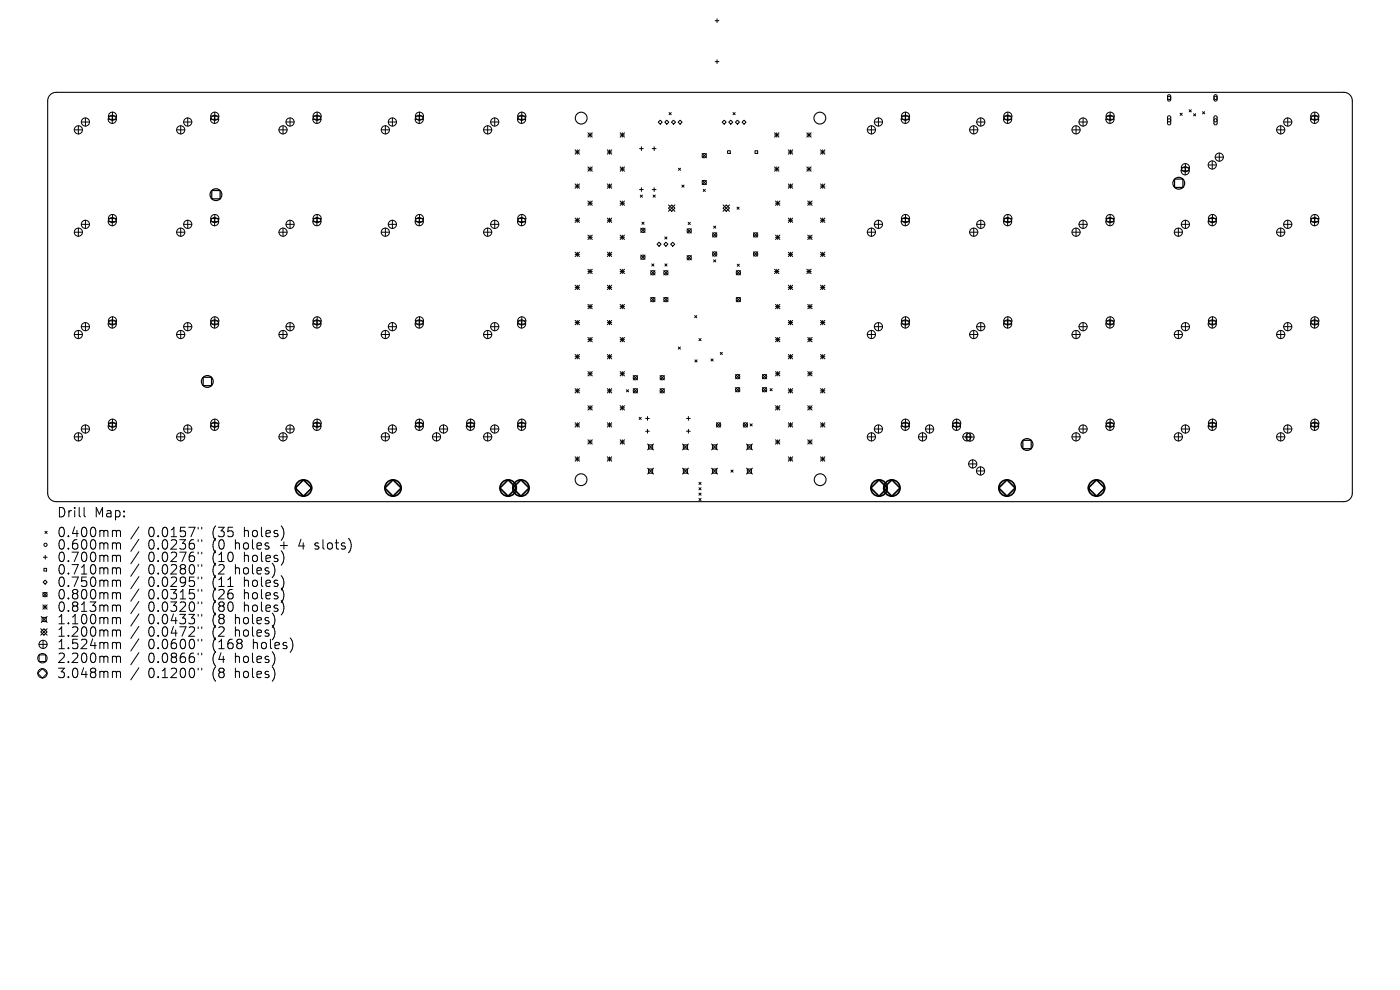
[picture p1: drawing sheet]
<svg xmlns="http://www.w3.org/2000/svg" width="297mm" height="210mm" viewBox="0 0 297 210" stroke-linecap="round" stroke-linejoin="round" font-family="sans-serif">
<defs><g id="words">
<g font-size="2.8">
<text x="12" y="110">Drill</text>
<text x="20" y="110">Map:</text>
<text x="12" y="114.2">0.400mm</text>
<text x="12" y="116.9">0.600mm</text>
<text x="12" y="119.5">0.700mm</text>
<text x="31.4" y="114.2">0.0157&quot;</text>
<text x="31.4" y="116.9">0.0236&quot;</text>
<text x="31.4" y="119.5">0.0276&quot;</text>
<text x="45.2" y="114.2">(35</text>
<text x="45.2" y="116.9">(0</text>
<text x="45.2" y="119.5">(10</text>
<text x="50.1" y="116.9">holes</text>
<text x="52" y="114.2">holes)</text>
<text x="52" y="119.5">holes)</text>
<text x="59.9" y="116.9">+</text>
<text x="64.1" y="116.9">4</text>
<text x="67.7" y="116.9">slots)</text>
<text x="12" y="122.2">0.710mm</text>
<text x="12" y="124.8">0.750mm</text>
<text x="31.4" y="122.2">0.0280&quot;</text>
<text x="31.4" y="124.8">0.0295&quot;</text>
<text x="45.2" y="122.2">(2</text>
<text x="45.2" y="124.8">(11</text>
<text x="50.1" y="122.2">holes)</text>
<text x="52" y="124.8">holes)</text>
<text x="12" y="127.4">0.800mm</text>
<text x="12" y="130.1">0.813mm</text>
<text x="31.4" y="127.4">0.0315&quot;</text>
<text x="31.4" y="130.1">0.0320&quot;</text>
<text x="45.2" y="127.4">(26</text>
<text x="45.2" y="130.1">(80</text>
<text x="52" y="127.4">holes)</text>
<text x="52" y="130.1">holes)</text>
<text x="12" y="132.7">1.100mm</text>
<text x="12" y="135.4">1.200mm</text>
<text x="12" y="138">1.524mm</text>
<text x="31.4" y="132.7">0.0433&quot;</text>
<text x="31.4" y="135.4">0.0472&quot;</text>
<text x="31.4" y="138">0.0600&quot;</text>
<text x="45.2" y="132.7">(8</text>
<text x="45.2" y="135.4">(2</text>
<text x="45.2" y="138">(168</text>
<text x="50.1" y="132.7">holes)</text>
<text x="50.1" y="135.4">holes)</text>
<text x="53.9" y="138">holes)</text>
<text x="12" y="140.9">2.200mm</text>
<text x="31.4" y="140.9">0.0866&quot;</text>
<text x="45.2" y="140.9">(4</text>
<text x="50.1" y="140.9">holes)</text>
<text x="12" y="144.1">3.048mm</text>
<text x="31.4" y="144.1">0.1200&quot;</text>
<text x="45.2" y="144.1">(8</text>
<text x="50.1" y="144.1">holes)</text>
</g>
</g></defs>
<g fill="none" stroke="#000" stroke-width=".23">
<path d="M10.6 20.1l.7-.4 .6-.1h273.2a1.81 1.81 0 0 1 1.8 1.8v83.2a1.81 1.81 0 0 1-1.8 1.8h-273.2a1.81 1.81 0 0 1-1.8-1.8v-83.2l.2-.8z"/>
<circle cx="123.3" cy="25.1" r="1.25"/>
<circle cx="173.9" cy="25.1" r="1.25"/>
<circle cx="123.3" cy="101.8" r="1.25"/>
<circle cx="174" cy="101.8" r="1.25"/>
</g>
<g fill="none" stroke="#000" stroke-width=".21">
<path d="M151.7 4.4h.8M151.7 13.1h.8M152.1 4v.8M152.1 12.7v.8M15.8 27.5h1.7M16.6 26.7v1.7M17.3 25.9h1.7M18.1 25v1.8M22.9 25.3h1.8M23 24.7h1.7M23.8 24.4v1.8M23.9 23.8v1.7"/>
<path d="M37.5 27.5h1.7M38.3 26.7v1.7M39 25.9h1.7M39.8 25v1.8M44.7 25.3h1.7M44.7 24.7h1.7M45.5 24.4v1.8M45.6 23.8v1.7M59.2 27.5h1.7M60 26.7v1.7M60.7 25.9h1.7M61.5 25v1.8"/>
<path d="M66.4 25.3h1.7M66.4 24.7h1.7M67.2 24.4v1.8M67.3 23.8v1.7M80.9 27.5h1.7M81.7 26.7v1.7M82.4 25.9h1.7M83.2 25v1.8M88.1 25.3h1.7M88.1 24.7h1.8M88.9 24.4v1.8M89 23.8v1.7"/>
<path d="M102.6 27.5h1.7M103.5 26.7v1.7M104.1 25.9h1.7M105 25v1.8M109.8 25.3h1.7M109.8 24.7h1.8M110.6 24.4v1.8M110.7 23.8v1.7M122 31.8l.9 .9M122 32.2h.9M122 39l.9 .9M122 39.5h.9"/>
<path d="M122.5 31.8v.9M122.5 39v.9M122.9 31.8l-.9 .9M122.9 39l-.9 .9M124.7 28.2l.9 .9M124.7 28.6h.9M124.7 35.4l.9 .9M124.7 35.9h.9M125.2 28.2v.9M125.2 35.4v.9M125.6 28.2l-.9 .9M125.6 35.4l-.9 .9"/>
<path d="M128.8 32.2h1M128.8 39.5h1M128.8 31.8l1 .9M128.8 39l1 .9M129.3 31.8v.9M129.3 39v.9M129.8 31.8l-1 .9M129.8 39l-1 .9M131.6 28.2l.9 .9M131.6 28.6h.9M131.6 35.9h.9M131.6 35.4l.9 .9"/>
<path d="M132 28.2v.9M132 35.4v.9M132.5 28.2l-.9 .9M132.5 35.4l-.9 .9M135.7 31.5h.8M136.1 31.1v.8M136.1 39.8v.8M138.4 31.5h.8M138.8 31.1v.8M138.8 39.8v.8M140.1 25.5l.4 .4-.4 .4-.5-.4zM141.5 25.5l.4 .4-.4 .4-.5-.4z"/>
<path d="M141.9 23.9l.5 .4M142.4 23.9l-.5 .4M142.9 25.5l.4 .4-.4 .4-.4-.4zM143.9 25.9l.4-.4 .4 .4-.4 .4zM143.9 35.7l.5 .4M144.4 35.7l-.5 .4M144.7 39.3l.4 .4M145.1 39.3l-.4 .4M148.9 32.6l1 .9M148.9 38.3l1 .9M149.9 32.6l-1 .9M149.9 38.3l-1 .9"/>
<path d="M153.6 25.5l.5 .4-.5 .4-.4-.4zM154.4 32h.5v.5h-.5zM155 25.5l.5 .4-.5 .4-.4-.4zM155.5 23.9l.5 .4M156 23.9l-.5 .4M156.4 25.5l.5 .4-.5 .4-.4-.4zM157.4 25.9l.4-.4 .5 .4-.5 .4zM160.2 32h.5v.5h-.5zM164.3 28.6h.9M164.3 35.9h.9M164.3 28.2l.9 .9M164.3 35.4l.9 .9"/>
<path d="M164.8 28.2v.9M164.8 35.4v.9M165.2 28.2l-.9 .9M165.2 35.4l-.9 .9M167.2 32.2h1M167.2 39.5h1M167.2 31.8l1 .9M167.2 39l1 .9M167.7 31.8v.9M167.7 39v.9M168.2 31.8l-1 .9M168.2 39l-1 .9"/>
<path d="M171.2 28.6h.9M171.2 35.9h.9M171.2 28.2l.9 .9M171.2 35.4l.9 .9M171.6 28.2v.9M171.6 35.4v.9M172.1 28.2l-.9 .9M172.1 35.4l-.9 .9M174.1 32.2h.9M174.1 39.5h.9M174.1 31.8l.9 .9M174.1 39l.9 .9"/>
<path d="M174.5 31.8v.9M174.5 39v.9M175 31.8l-.9 .9M175 39l-.9 .9M184 27.5h1.7M184.9 26.7v1.7M185.5 25.9h1.7M186.4 25v1.8M191.2 25.3h1.7M191.2 24.7h1.8M192.1 24.4v1.8M192.1 23.8v1.7"/>
<path d="M205.7 27.5h1.7M206.6 26.7v1.7M207.2 25.9h1.7M208.1 25v1.8M212.9 25.3h1.7M212.9 24.7h1.8M213.8 24.4v1.8M213.8 23.8v1.7M227.4 27.5h1.7M228.3 26.7v1.7M228.9 25.9h1.7M229.8 25v1.8"/>
<path d="M234.6 25.3h1.7M234.6 24.7h1.8M235.5 24.4v1.8M235.5 23.8v1.7M247.8 20.2l.3-.1 .3 .2v.9l-.3 .2-.4-.2zM247.8 24.7l.3-.1 .3 .2v1.4l-.3 .3-.4-.3zM250.3 24l.5 .5M250.6 36.2h1.7M250.6 35.6h1.7M250.8 24l-.5 .5M251.4 35.4v1.7M251.5 34.7v1.7"/>
<path d="M252.3 23.3l.4 .4M252.7 23.3l-.4 .4M253.2 24.1l.5 .5M253.7 24.1l-.5 .5M255.1 23.7l.5 .5M255.6 23.7l-.5 .5M256.3 35h1.7M257.2 34.1v1.8M257.6 20.2l.4-.1 .2 .3v.8l-.2 .2h-.3l-.2-.2zM257.6 24.7l.4-.1 .2 .2v1.4l-.3 .3-.4-.3zM257.8 33.3h1.7M258.7 32.5v1.7"/>
<path d="M270.8 27.5h1.8M271.7 26.7v1.7M272.3 25.9h1.8M273.2 25v1.8M278 25.3h1.8M278.1 24.7h1.7M278.9 24.4v1.8M278.9 23.8v1.7M15.8 49.3h1.7M16.6 48.4v1.7M17.3 47.6h1.7M18.1 46.7v1.8"/>
<path d="M22.9 47h1.8M23 46.4h1.7M23.8 46.2v1.7M23.9 45.5v1.7M37.5 49.3h1.7M38.3 48.4v1.7M39 47.6h1.7M39.8 46.7v1.8M44.7 47h1.7M44.7 46.4h1.7M45.5 46.2v1.7M45.6 45.5v1.7"/>
<path d="M59.2 49.3h1.7M60 48.4v1.7M60.7 47.6h1.7M61.5 46.7v1.8M66.4 47h1.7M66.4 46.4h1.7M67.2 46.2v1.7M67.3 45.5v1.7M80.9 49.3h1.7M81.7 48.4v1.7M82.4 47.6h1.7M83.2 46.7v1.8"/>
<path d="M88.1 47h1.7M88.1 46.4h1.8M88.9 46.2v1.7M89 45.5v1.7M102.6 49.3h1.7M103.5 48.4v1.7M104.1 47.6h1.7M105 46.7v1.8M109.8 47h1.7M109.8 46.4h1.8M110.6 46.2v1.7M110.7 45.5v1.7"/>
<path d="M122 46.3l.9 .9M122 46.7h.9M122 53.5l.9 .9M122 54h.9M122.5 46.3v.9M122.5 53.5v.9M122.9 46.3l-.9 .9M122.9 53.5l-.9 .9M124.7 49.9l.9 .9M124.7 42.6l.9 1M124.7 43.1h.9M124.7 50.3h.9"/>
<path d="M124.7 57.1l.9 .9M124.7 57.6h.9M125.2 42.6v1M125.2 49.9v.9M125.2 57.1v.9M125.6 42.6l-.9 1M125.6 49.9l-.9 .9M125.6 57.1l-.9 .9M128.8 46.7h1M128.8 54h1M128.8 46.3l1 .9M128.8 53.5l1 .9"/>
<path d="M129.3 46.3v.9M129.3 53.5v.9M129.8 46.3l-1 .9M129.8 53.5l-1 .9M131.6 43.1h.9M131.6 50.3h.9M131.6 57.6h.9M131.6 42.6l.9 1M131.6 49.9l.9 .9M131.6 57.1l.9 .9M132 42.6v1M132 49.9v.9"/>
<path d="M132 57.1v.9M132.5 49.9l-.9 .9M132.5 42.6l-.9 1M132.5 57.1l-.9 .9M135.7 40.2h.8M135.8 41.4l.5 .4M135.9 48.4l.9 .9M135.9 54.1l.9 .9M136.2 47.1l.4 .5M136.3 41.4l-.5 .4M136.6 47.1l-.4 .5M136.8 48.4l-.9 .9"/>
<path d="M136.8 54.1l-.9 .9M138 57.4l1 .9M138.3 56l.4 .4M138.4 40.2h.8M138.6 41.4l.4 .4M138.7 56l-.4 .4M139 57.4l-1 .9M139 41.4l-.4 .4M139.8 51.4l.4 .4-.4 .4-.4-.4zM140.8 57.4l.9 .9M140.8 51.8l.5-.4 .4 .4-.4 .4zM141 50.3l.5 .4"/>
<path d="M141 56l.5 .4M141.5 50.3l-.5 .4M141.5 56l-.5 .4M141.7 57.4l-.9 .9M141.8 43.5l1.4 1.3M142.3 51.8l.4-.4 .4 .4-.4 .4zM142.5 43.5l.7 .6-.7 .7-.7-.7zM143.2 43.5l-1.4 1.3M145.8 48.5l.9 .9M145.8 54.2l.9 .9M146 47.2l.4 .4M146.4 47.2l-.4 .4"/>
<path d="M146.7 48.5l-.9 .9M146.7 54.2l-.9 .9M149.2 40.2l.4 .4M149.6 40.2l-.4 .4M151.2 49.4l.9 .9M151.2 53.4l.9 .9M151.4 55.1l.4 .5M151.4 48l.4 .4M151.8 55.1l-.4 .5M151.8 48l-.4 .4M152.1 49.4l-.9 .9M152.1 53.4l-.9 .9"/>
<path d="M153.4 43.5l1.4 1.3M154.1 43.5l.7 .6-.7 .7-.7-.7zM154.8 43.5l-1.4 1.3M156.2 57.4l.9 .9M156.4 43.9l.4 .5M156.4 56l.5 .5M156.8 43.9l-.4 .5M156.9 56l-.5 .5M157.1 57.4l-.9 .9M159.8 49.4l1 .9M159.8 53.4l1 .9M160.8 49.4l-1 .9"/>
<path d="M160.8 53.4l-1 .9M164.3 57.6h.9M164.3 57.1l.9 .9M164.5 43.1h.9M164.5 50.3h.9M164.5 42.6l.9 1M164.5 49.9l.9 .9M164.8 57.1v.9M165 42.6v1M165 49.9v.9M165.2 57.1l-.9 .9M165.4 42.6l-.9 1"/>
<path d="M165.4 49.9l-.9 .9M167.2 46.7h1M167.2 54h1M167.2 46.3l1 .9M167.2 53.5l1 .9M167.7 46.3v.9M167.7 53.5v.9M168.2 46.3l-1 .9M168.2 53.5l-1 .9M171.2 57.6h.9M171.2 57.1l.9 .9M171.4 43.1h.9"/>
<path d="M171.4 50.3h.9M171.4 42.6l.9 1M171.4 49.9l.9 .9M171.6 57.1v.9M171.8 42.6v1M171.8 49.9v.9M172.1 57.1l-.9 .9M172.3 42.6l-.9 1M172.3 49.9l-.9 .9M174.1 46.7h.9M174.1 54h.9M174.1 46.3l.9 .9"/>
<path d="M174.1 53.5l.9 .9M174.5 46.3v.9M174.5 53.5v.9M175 46.3l-.9 .9M175 53.5l-.9 .9M184 49.3h1.7M184.9 48.4v1.7M185.5 47.6h1.7M186.4 46.7v1.8M191.2 47h1.7M191.2 46.4h1.8M192.1 46.2v1.7"/>
<path d="M192.1 45.5v1.7M205.7 49.3h1.7M206.6 48.4v1.7M207.2 47.6h1.7M208.1 46.7v1.8M212.9 47h1.7M212.9 46.4h1.8M213.8 46.2v1.7M213.8 45.5v1.7M227.4 49.3h1.7M228.3 48.4v1.7M228.9 47.6h1.7"/>
<path d="M229.8 46.7v1.8M234.6 47h1.7M234.6 46.4h1.8M235.5 46.2v1.7M235.5 45.5v1.7M249.1 49.3h1.8M250 48.4v1.7M250.6 47.6h1.7M251.5 46.7v1.8M256.3 47h1.7M256.4 46.4h1.7M257.2 46.2v1.7"/>
<path d="M257.2 45.5v1.7M270.8 49.3h1.8M271.7 48.4v1.7M272.3 47.6h1.8M273.2 46.7v1.8M278 47h1.8M278.1 46.4h1.7M278.9 46.2v1.7M278.9 45.5v1.7M15.8 71h1.7M16.6 70.1v1.7M17.3 69.3h1.7"/>
<path d="M18.1 68.4v1.8M22.9 68.7h1.8M23 68.1h1.7M23.8 67.9v1.7M23.9 67.2v1.7M37.5 71h1.7M38.3 70.1v1.7M39 69.3h1.7M39.8 68.4v1.8M44.7 68.7h1.7M44.7 68.1h1.7M45.5 67.9v1.7"/>
<path d="M45.6 67.2v1.7M59.2 71h1.7M60 70.1v1.7M60.7 69.3h1.7M61.5 68.4v1.8M66.4 68.7h1.7M66.4 68.1h1.7M67.2 67.9v1.7M67.3 67.2v1.7M80.9 71h1.7M81.7 70.1v1.7M82.4 69.3h1.7"/>
<path d="M83.2 68.4v1.8M88.1 68.7h1.7M88.1 68.1h1.8M88.9 67.9v1.7M89 67.2v1.7M102.6 71h1.7M103.5 70.1v1.7M104.1 69.3h1.7M105 68.4v1.8M109.8 68.7h1.7M109.8 68.1h1.8M110.6 67.9v1.7"/>
<path d="M110.7 67.2v1.7M122 60.5l.9 .9M122 61h.9M122 68l.9 .9M122 68.4h.9M122 75.2l.9 .9M122 75.7h.9M122.5 60.5v.9M122.5 68v.9M122.5 75.2v.9M122.9 60.5l-.9 .9M122.9 68l-.9 .9"/>
<path d="M122.9 75.2l-.9 .9M124.7 78.8l.9 .9M124.7 64.6l.9 .9M124.7 65h.9M124.7 71.6l.9 .9M124.7 72h.9M124.7 79.3h.9M125.2 64.6v.9M125.2 71.6v.9M125.2 78.8v.9M125.6 64.6l-.9 .9M125.6 71.6l-.9 .9"/>
<path d="M125.6 78.8l-.9 .9M128.8 61h1M128.8 68.4h1M128.8 75.7h1M128.8 60.5l1 .9M128.8 68l1 .9M128.8 75.2l1 .9M129.3 60.5v.9M129.3 68v.9M129.3 75.2v.9M129.8 60.5l-1 .9M129.8 68l-1 .9"/>
<path d="M129.8 75.2l-1 .9M131.6 65h.9M131.6 72h.9M131.6 79.3h.9M131.6 64.6l.9 .9M131.6 71.6l.9 .9M131.6 78.8l.9 .9M132 64.6v.9M132 71.6v.9M132 78.8v.9M132.5 64.6l-.9 .9M132.5 71.6l-.9 .9"/>
<path d="M132.5 78.8l-.9 .9M134.3 79.7l.9 .9M135.2 79.7l-.9 .9M138 63.1l1 .9M139 63.1l-1 .9M140 79.7l.9 .9M140.8 63.1l.9 .9M140.9 79.7l-.9 .9M141.7 63.1l-.9 .9M143.9 73.6l.5 .5M144.4 73.6l-.5 .5M147.4 66.9l.4 .5"/>
<path d="M147.4 76.3l.5 .5M147.8 66.9l-.4 .5M147.9 76.3l-.5 .5M148.3 71.8l.4 .5M148.7 71.8l-.4 .5M150.8 76.1l.5 .5M151.3 76.1l-.5 .5M152.8 74.7l.5 .5M153.3 74.7l-.5 .5M156 79.4l.9 1M156.2 63.1l.9 .9M156.9 79.4l-.9 1"/>
<path d="M157.1 63.1l-.9 .9M161.7 79.4l.9 1M162.6 79.4l-.9 1M164.5 65h.9M164.5 72h.9M164.5 79.3h.9M164.5 64.6l.9 .9M164.5 71.6l.9 .9M164.5 78.8l.9 .9M165 64.6v.9M165 71.6v.9M165 78.8v.9"/>
<path d="M165.4 64.6l-.9 .9M165.4 71.6l-.9 .9M165.4 78.8l-.9 .9M167.2 61h1M167.2 68.4h1M167.2 75.7h1M167.2 60.5l1 .9M167.2 68l1 .9M167.2 75.2l1 .9M167.7 60.5v.9M167.7 68v.9M167.7 75.2v.9"/>
<path d="M168.2 60.5l-1 .9M168.2 68l-1 .9M168.2 75.2l-1 .9M171.4 65h.9M171.4 72h.9M171.4 79.3h.9M171.4 64.6l.9 .9M171.4 71.6l.9 .9M171.4 78.8l.9 .9M171.8 64.6v.9M171.8 71.6v.9M171.8 78.8v.9"/>
<path d="M172.3 64.6l-.9 .9M172.3 71.6l-.9 .9M172.3 78.8l-.9 .9M174.1 75.2l.9 .9M174.1 61h.9M174.1 68.4h.9M174.1 75.7h.9M174.1 60.5l.9 .9M174.1 68l.9 .9M174.5 60.5v.9M174.5 68v.9M174.5 75.2v.9"/>
<path d="M175 60.5l-.9 .9M175 68l-.9 .9M175 75.2l-.9 .9M184 71h1.7M184.9 70.1v1.7M185.5 69.3h1.7M186.4 68.4v1.8M191.2 68.7h1.7M191.2 68.1h1.8M192.1 67.9v1.7M192.1 67.2v1.7M205.7 71h1.7"/>
<path d="M206.6 70.1v1.7M207.2 69.3h1.7M208.1 68.4v1.8M212.9 68.7h1.7M212.9 68.1h1.8M213.8 67.9v1.7M213.8 67.2v1.7M227.4 71h1.7M228.3 70.1v1.7M228.9 69.3h1.7M229.8 68.4v1.8M234.6 68.7h1.7"/>
<path d="M234.6 68.1h1.8M235.5 67.9v1.7M235.5 67.2v1.7M249.1 71h1.8M250 70.1v1.7M250.6 69.3h1.7M251.5 68.4v1.8M256.3 68.7h1.7M256.4 68.1h1.7M257.2 67.9v1.7M257.2 67.2v1.7M270.8 71h1.8"/>
<path d="M271.7 70.1v1.7M272.3 69.3h1.8M273.2 68.4v1.8M278 68.7h1.8M278.1 68.1h1.7M278.9 67.9v1.7M278.9 67.2v1.7M15.8 92.7h1.7M16.6 91.8v1.7M17.3 91h1.7M18.1 90.1v1.8M22.9 90.4h1.8"/>
<path d="M23 89.8h1.7M23.8 89.6v1.7M23.9 88.9v1.7M37.5 92.7h1.7M38.3 91.8v1.7M39 91h1.7M39.8 90.1v1.8M44.7 90.4h1.7M44.7 89.8h1.7M45.5 89.6v1.7M45.6 88.9v1.7M59.2 92.7h1.7"/>
<path d="M60 91.8v1.7M60.7 91h1.7M61.5 90.1v1.8M66.4 90.4h1.7M66.4 89.8h1.7M67.2 89.6v1.7M67.3 88.9v1.7M80.9 92.7h1.7M81.7 91.8v1.7M82.4 91h1.7M83.2 90.1v1.8M88.1 90.4h1.7"/>
<path d="M88.1 89.8h1.8M88.9 89.6v1.7M89 88.9v1.7M91.7 92.7h1.8M92.6 91.8v1.7M93.2 91h1.8M94.1 90.1v1.8M98.9 90.4h1.8M99 89.8h1.7M99.8 88.9v2.4M102.6 92.7h1.7M103.5 91.8v1.7"/>
<path d="M104.1 91h1.7M105 90.1v1.8M109.8 90.4h1.7M109.8 89.8h1.8M110.6 89.6v1.7M110.7 88.9v1.7M122 82.4l.9 1M122 82.9h.9M122 89.7l.9 .9M122 90.1h.9M122 96.9l.9 .9M122 97.4h.9"/>
<path d="M122.5 82.4v1M122.5 89.7v.9M122.5 96.9v.9M122.9 82.4l-.9 1M122.9 89.7l-.9 .9M122.9 96.9l-.9 .9M124.7 86.1l.9 .9M124.7 86.5h.9M124.7 93.3l.9 .9M124.7 93.8h.9M125.2 86.1v.9M125.2 93.3v.9"/>
<path d="M125.6 86.1l-.9 .9M125.6 93.3l-.9 .9M128.8 82.9h1M128.8 90.1h1M128.8 97.4h1M128.8 82.4l1 1M128.8 89.7l1 .9M128.8 96.9l1 .9M129.3 82.4v1M129.3 89.7v.9M129.3 96.9v.9M129.8 82.4l-1 1"/>
<path d="M129.8 89.7l-1 .9M129.8 96.9l-1 .9M131.6 86.5h.9M131.6 93.8h.9M131.6 86.1l.9 .9M131.6 93.3l.9 .9M132 86.1v.9M132 93.3v.9M132.5 86.1l-.9 .9M132.5 93.3l-.9 .9M132.9 82.7l.5 .4M133.4 82.7l-.5 .4"/>
<path d="M134.3 82.4l.9 .9M135.2 82.4l-.9 .9M135.6 88.5l.4 .5M136 88.5l-.4 .5M137 88.8h.8M137 91.5h.8M137.4 88.4v.8M137.4 91.1v.8M137.4 94.2l1.2 1.2M137.4 99.3l1.2 1.3M137.6 94.4h.9v.9h-.9zM137.6 99.5h.9v.9h-.9z"/>
<path d="M138.6 94.2l-1.2 1.2M138.6 99.3l-1.2 1.3M140 82.4l.9 .9M140.9 82.4l-.9 .9M144.8 94.2l1.2 1.2M144.8 99.3l1.2 1.3M145 94.4h.9v.9h-.9zM145 99.5h.9v.9h-.9zM145.6 88.8h.8M145.6 91.5h.8M146 88.4v.8M146 91.1v.8"/>
<path d="M146 94.2l-1.2 1.2M146 99.3l-1.2 1.3M151 94.2l1.2 1.2M151 99.3l1.2 1.3M151.1 94.4h.9v.9h-.9zM151.1 99.5h.9v.9h-.9zM152 89.7l.9 .9M152.2 94.2l-1.2 1.2M152.2 99.3l-1.2 1.3M152.9 89.7l-.9 .9M155.1 99.7l.4 .5M155.5 99.7l-.4 .5"/>
<path d="M156 82.2l.9 .9M156.9 82.2l-.9 .9M157.7 89.7l.9 .9M158.4 94.2l1.2 1.2M158.4 99.3l1.2 1.3M158.5 94.4h.9v.9h-.9zM158.5 99.5h.9v.9h-.9zM158.6 89.7l-.9 .9M159.1 89.9l.5 .5M159.6 89.9l-.5 .5M159.6 94.2l-1.2 1.2M159.6 99.3l-1.2 1.3"/>
<path d="M161.7 82.2l.9 .9M162.6 82.2l-.9 .9M163.4 82.4l.4 .5M163.8 82.4l-.4 .5M164.5 86.5h.9M164.5 93.8h.9M164.5 86.1l.9 .9M164.5 93.3l.9 .9M165 86.1v.9M165 93.3v.9M165.4 86.1l-.9 .9M165.4 93.3l-.9 .9"/>
<path d="M167.2 96.9l1 .9M167.2 82.9h1M167.2 90.1h1M167.2 97.4h1M167.2 82.4l1 1M167.2 89.7l1 .9M167.7 82.4v1M167.7 89.7v.9M167.7 96.9v.9M168.2 82.4l-1 1M168.2 89.7l-1 .9M168.2 96.9l-1 .9"/>
<path d="M171.4 93.3l.9 .9M171.4 86.5h.9M171.4 93.8h.9M171.4 86.1l.9 .9M171.8 86.1v.9M171.8 93.3v.9M172.3 86.1l-.9 .9M172.3 93.3l-.9 .9M174.1 82.4l.9 1M174.1 82.9h.9M174.1 90.1h.9M174.1 97.4h.9"/>
<path d="M174.1 89.7l.9 .9M174.1 96.9l.9 .9M174.5 82.4v1M174.5 89.7v.9M174.5 96.9v.9M175 82.4l-.9 1M175 89.7l-.9 .9M175 96.9l-.9 .9M184 92.7h1.7M184.9 91.8v1.7M185.5 91h1.7M186.4 90.1v1.8"/>
<path d="M191.2 90.4h1.7M191.2 89.8h1.8M192.1 89.6v1.7M192.1 88.9v1.7M194.8 92.7h1.8M195.7 91.8v1.7M196.3 91h1.8M197.2 90.1v1.8M202 90.4h1.8M202.1 89.8h1.7M202.9 89.6v1.7M203 88.9v1.7"/>
<path d="M204.3 92.7h1.7M204.9 92.7h1.8M205.1 91.8v1.7M205.5 98.4h1.7M205.8 91.8v1.8M206.4 97.5v1.8M207.1 99.9h1.8M208 99v1.8M227.4 92.7h1.7M228.3 91.8v1.7M228.9 91h1.7M229.8 90.1v1.8"/>
<path d="M234.6 90.4h1.7M234.6 89.8h1.8M235.5 89.6v1.7M235.5 88.9v1.7M249.1 92.7h1.8M250 91.8v1.7M250.6 91h1.7M251.5 90.1v1.8M256.3 90.4h1.7M256.4 89.8h1.7M257.2 89.6v1.7M257.2 88.9v1.7"/>
<path d="M270.8 92.7h1.8M271.7 91.8v1.7M272.3 91h1.8M273.2 90.1v1.8M278 90.4h1.8M278.1 89.8h1.7M278.9 89.6v1.7M278.9 88.9v1.7M9.2 118.2h.8M9.5 112.7l.5 .5M9.6 117.8v.8M10 112.7l-.5 .5"/>
<path d="M17.8 107.6v1.8l.3 .2M24.1 112.5h.3l.3 .3M24.1 115.2h.3l.3 .2M24.1 117.8l.5 .1 .1 .2M24.7 112.8l.3-.3 .5 .1 .1 1.2M24.7 112.8v1M24.7 115.4v1.1M24.7 118.1v1M24.7 115.4l.3-.2h.5l.1 1.3M24.7 118.1l.3-.3 .5 .1 .1 1.2M29.5 111.8l-1.7 2.5M29.5 114.4l-1.7 2.6"/>
<path d="M29.5 117l-1.7 2.6M29.5 119.7l-1.7 2.5M42 111.8v.4M42 114.5v.4M42 117.1v.4M42 119.8v.3M42.8 111.8v.4M42.8 114.5v.4M42.8 117.1v.4M42.8 119.8v.3M66.8 116.4l.2 .1M66.9 115.2v.5"/>
<path d="M148.3 102.3l.4 .5M148.3 103.5l.4 .4M148.3 104.6l.4 .5M148.3 105.7l.4 .5M148.7 102.3l-.4 .5M148.7 103.5l-.4 .4M148.7 104.6l-.4 .5M148.7 105.7l-.4 .5M8.3 136.7h1.7M8.3 138.9h1.4v1.4h-1.4zM8.6 133.4l1.4 1.3M8.7 130.8l1.3 1.2"/>
<path d="M8.9 131h.9v.9h-.9zM9.1 128.3l.9 .9M9.1 128.8h.9M9.1 125.7l.9 .9M9.1 135.8v1.8M9.1 123.5l.5-.4 .4 .4-.4 .4zM9.3 120.6h.6v.5h-.6zM9.3 133.4l.7 .7-.7 .6-.7-.6zM9.5 128.3v.9M10 125.7l-.9 .9M10 128.3l-.9 .9M10 130.8l-1.3 1.2"/>
<path d="M10 133.4l-1.4 1.3M24.1 120.4l.5 .1 .1 .2M24.1 123.1h.3l.3 .3M24.1 125.7l.5 .1 .1 .2M24.1 128.4h.5l.1 .2M24.1 131h.3l.3 .3M24.1 133.6h.3l.3 .3M24.1 136.3h.3l.3 .3M24.1 139.2h.3l.3 .3M24.7 120.7v1.1M24.7 123.4v1M24.7 126v1"/>
<path d="M24.7 128.6v1.1M24.7 131.3v1M24.7 133.9v1.1M24.7 136.6v1M24.7 139.5v1M24.7 120.7l.3-.3 .5 .1 .1 1.3M24.7 123.4l.3-.3 .5 .1 .1 1.2M24.7 126l.3-.3 .5 .1 .1 1.2M24.7 128.6l.3-.2h.5l.1 1.3M24.7 131.3l.3-.3 .5 .1 .1 1.2M24.7 133.9l.3-.3 .5 .1 .1 1.3M24.7 136.6l.3-.3 .5 .1 .1 1.2"/>
<path d="M24.7 139.5l.3-.3 .5 .1 .1 1.2M29.5 122.3l-1.7 2.6M29.5 125l-1.7 2.5M29.5 127.6l-1.7 2.6M29.5 130.2l-1.7 2.6M29.5 132.9l-1.7 2.5M29.5 135.5l-1.7 2.6M29.5 138.4l-1.7 2.6M42 122.4v.4M42 125v.4M42 127.7v.4M42 130.3v.4"/>
<path d="M42 133v.3M42 135.6v.4M42 138.5v.4M42.8 122.4v.4M42.8 125v.4M42.8 127.7v.4M42.8 130.3v.4M42.8 133v.3M42.8 135.6v.4M42.8 138.5v.4M9 141.8l1 1-1 1-1-1zM24.1 142.4h.3l.3 .3"/>
<path d="M24.7 142.7v1M24.7 142.7l.3-.3 .5 .1 .1 1.2M29.5 141.6l-1.7 2.6M42 141.7v.4M42.8 141.7v.4"/>
<circle cx="16.6" cy="27.5" r=".87"/>
<circle cx="18.1" cy="25.9" r=".87"/>
<circle cx="23.8" cy="25.3" r=".87"/>
<circle cx="23.9" cy="24.7" r=".87"/>
<circle cx="38.3" cy="27.5" r=".87"/>
<circle cx="39.8" cy="25.9" r=".87"/>
<circle cx="45.5" cy="25.3" r=".87"/>
<circle cx="45.6" cy="24.7" r=".87"/>
<circle cx="60" cy="27.5" r=".87"/>
<circle cx="61.5" cy="25.9" r=".87"/>
<circle cx="67.2" cy="25.3" r=".87"/>
<circle cx="67.3" cy="24.7" r=".87"/>
<circle cx="81.7" cy="27.5" r=".87"/>
<circle cx="83.2" cy="25.9" r=".87"/>
<circle cx="88.9" cy="25.3" r=".87"/>
<circle cx="89" cy="24.7" r=".87"/>
<circle cx="103.5" cy="27.5" r=".87"/>
<circle cx="105" cy="25.9" r=".87"/>
<circle cx="110.6" cy="25.3" r=".87"/>
<circle cx="110.7" cy="24.7" r=".87"/>
<circle cx="149.4" cy="38.7" r=".46"/>
<circle cx="149.4" cy="33" r=".46"/>
<circle cx="184.9" cy="27.5" r=".87"/>
<circle cx="186.4" cy="25.9" r=".87"/>
<circle cx="192.1" cy="25.3" r=".87"/>
<circle cx="192.1" cy="24.7" r=".87"/>
<circle cx="206.6" cy="27.5" r=".87"/>
<circle cx="208.1" cy="25.9" r=".87"/>
<circle cx="213.8" cy="25.3" r=".87"/>
<circle cx="213.8" cy="24.7" r=".87"/>
<circle cx="228.3" cy="27.5" r=".87"/>
<circle cx="229.8" cy="25.9" r=".87"/>
<circle cx="235.5" cy="25.3" r=".87"/>
<circle cx="235.5" cy="24.7" r=".87"/>
<circle cx="248" cy="25.5" r=".34"/>
<circle cx="248" cy="20.8" r=".34"/>
<circle cx="251.4" cy="36.2" r=".87"/>
<circle cx="251.5" cy="35.6" r=".87"/>
<circle cx="257.2" cy="35" r=".87"/>
<circle cx="257.9" cy="25.5" r=".34"/>
<circle cx="257.9" cy="20.8" r=".34"/>
<circle cx="258.7" cy="33.3" r=".87"/>
<circle cx="271.7" cy="27.5" r=".87"/>
<circle cx="273.2" cy="25.9" r=".87"/>
<circle cx="278.9" cy="25.3" r=".87"/>
<circle cx="278.9" cy="24.7" r=".87"/>
<circle cx="16.6" cy="49.3" r=".87"/>
<circle cx="18.1" cy="47.6" r=".87"/>
<circle cx="23.8" cy="47" r=".87"/>
<circle cx="23.9" cy="46.4" r=".87"/>
<circle cx="38.3" cy="49.3" r=".87"/>
<circle cx="39.8" cy="47.6" r=".87"/>
<circle cx="45.5" cy="47" r=".87"/>
<circle cx="45.6" cy="46.4" r=".87"/>
<circle cx="60" cy="49.3" r=".87"/>
<circle cx="61.5" cy="47.6" r=".87"/>
<circle cx="67.2" cy="47" r=".87"/>
<circle cx="67.3" cy="46.4" r=".87"/>
<circle cx="81.7" cy="49.3" r=".87"/>
<circle cx="83.2" cy="47.6" r=".87"/>
<circle cx="88.9" cy="47" r=".87"/>
<circle cx="89" cy="46.4" r=".87"/>
<circle cx="103.5" cy="49.3" r=".87"/>
<circle cx="105" cy="47.6" r=".87"/>
<circle cx="110.6" cy="47" r=".87"/>
<circle cx="110.7" cy="46.4" r=".87"/>
<circle cx="136.4" cy="54.6" r=".46"/>
<circle cx="136.4" cy="48.9" r=".46"/>
<circle cx="138.5" cy="57.9" r=".46"/>
<circle cx="141.3" cy="57.9" r=".46"/>
<circle cx="146.2" cy="49" r=".46"/>
<circle cx="146.2" cy="54.7" r=".46"/>
<circle cx="151.6" cy="49.8" r=".46"/>
<circle cx="151.6" cy="53.9" r=".46"/>
<circle cx="156.6" cy="57.9" r=".46"/>
<circle cx="160.3" cy="49.8" r=".46"/>
<circle cx="160.3" cy="53.9" r=".46"/>
<circle cx="184.9" cy="49.3" r=".87"/>
<circle cx="186.4" cy="47.6" r=".87"/>
<circle cx="192.1" cy="47" r=".87"/>
<circle cx="192.1" cy="46.4" r=".87"/>
<circle cx="206.6" cy="49.3" r=".87"/>
<circle cx="208.1" cy="47.6" r=".87"/>
<circle cx="213.8" cy="47" r=".87"/>
<circle cx="213.8" cy="46.4" r=".87"/>
<circle cx="228.3" cy="49.3" r=".87"/>
<circle cx="229.8" cy="47.6" r=".87"/>
<circle cx="235.5" cy="47" r=".87"/>
<circle cx="235.5" cy="46.4" r=".87"/>
<circle cx="250" cy="49.3" r=".87"/>
<circle cx="251.5" cy="47.6" r=".87"/>
<circle cx="257.2" cy="47" r=".87"/>
<circle cx="257.2" cy="46.4" r=".87"/>
<circle cx="271.7" cy="49.3" r=".87"/>
<circle cx="273.2" cy="47.6" r=".87"/>
<circle cx="278.9" cy="47" r=".87"/>
<circle cx="278.9" cy="46.4" r=".87"/>
<circle cx="16.6" cy="71" r=".87"/>
<circle cx="18.1" cy="69.3" r=".87"/>
<circle cx="23.8" cy="68.7" r=".87"/>
<circle cx="23.9" cy="68.1" r=".87"/>
<circle cx="38.3" cy="71" r=".87"/>
<circle cx="39.8" cy="69.3" r=".87"/>
<circle cx="45.5" cy="68.7" r=".87"/>
<circle cx="45.6" cy="68.1" r=".87"/>
<circle cx="60" cy="71" r=".87"/>
<circle cx="61.5" cy="69.3" r=".87"/>
<circle cx="67.2" cy="68.7" r=".87"/>
<circle cx="67.3" cy="68.1" r=".87"/>
<circle cx="81.7" cy="71" r=".87"/>
<circle cx="83.2" cy="69.3" r=".87"/>
<circle cx="88.9" cy="68.7" r=".87"/>
<circle cx="89" cy="68.1" r=".87"/>
<circle cx="103.5" cy="71" r=".87"/>
<circle cx="105" cy="69.3" r=".87"/>
<circle cx="110.6" cy="68.7" r=".87"/>
<circle cx="110.7" cy="68.1" r=".87"/>
<circle cx="138.5" cy="63.6" r=".46"/>
<circle cx="141.3" cy="63.6" r=".46"/>
<circle cx="156.5" cy="79.9" r=".46"/>
<circle cx="156.6" cy="63.6" r=".46"/>
<circle cx="162.2" cy="79.9" r=".46"/>
<circle cx="184.9" cy="71" r=".87"/>
<circle cx="186.4" cy="69.3" r=".87"/>
<circle cx="192.1" cy="68.7" r=".87"/>
<circle cx="192.1" cy="68.1" r=".87"/>
<circle cx="206.6" cy="71" r=".87"/>
<circle cx="208.1" cy="69.3" r=".87"/>
<circle cx="213.8" cy="68.7" r=".87"/>
<circle cx="213.8" cy="68.1" r=".87"/>
<circle cx="228.3" cy="71" r=".87"/>
<circle cx="229.8" cy="69.3" r=".87"/>
<circle cx="235.5" cy="68.7" r=".87"/>
<circle cx="235.5" cy="68.1" r=".87"/>
<circle cx="250" cy="71" r=".87"/>
<circle cx="251.5" cy="69.3" r=".87"/>
<circle cx="257.2" cy="68.7" r=".87"/>
<circle cx="257.2" cy="68.1" r=".87"/>
<circle cx="271.7" cy="71" r=".87"/>
<circle cx="273.2" cy="69.3" r=".87"/>
<circle cx="278.9" cy="68.7" r=".87"/>
<circle cx="278.9" cy="68.1" r=".87"/>
<circle cx="16.6" cy="92.7" r=".87"/>
<circle cx="18.1" cy="91" r=".87"/>
<circle cx="23.8" cy="90.4" r=".87"/>
<circle cx="23.9" cy="89.8" r=".87"/>
<circle cx="38.3" cy="92.7" r=".87"/>
<circle cx="39.8" cy="91" r=".87"/>
<circle cx="45.5" cy="90.4" r=".87"/>
<circle cx="45.6" cy="89.8" r=".87"/>
<circle cx="60" cy="92.7" r=".87"/>
<circle cx="61.5" cy="91" r=".87"/>
<circle cx="67.2" cy="90.4" r=".87"/>
<circle cx="67.3" cy="89.8" r=".87"/>
<circle cx="81.7" cy="92.7" r=".87"/>
<circle cx="83.2" cy="91" r=".87"/>
<circle cx="88.9" cy="90.4" r=".87"/>
<circle cx="89" cy="89.8" r=".87"/>
<circle cx="92.6" cy="92.7" r=".87"/>
<circle cx="94.1" cy="91" r=".87"/>
<circle cx="99.8" cy="90.4" r=".87"/>
<circle cx="99.8" cy="89.8" r=".87"/>
<circle cx="103.5" cy="92.7" r=".87"/>
<circle cx="105" cy="91" r=".87"/>
<circle cx="110.6" cy="90.4" r=".87"/>
<circle cx="110.7" cy="89.8" r=".87"/>
<circle cx="134.8" cy="82.9" r=".46"/>
<circle cx="134.8" cy="80.1" r=".46"/>
<circle cx="140.5" cy="82.9" r=".46"/>
<circle cx="140.5" cy="80.1" r=".46"/>
<circle cx="152.4" cy="90.1" r=".46"/>
<circle cx="156.5" cy="82.7" r=".46"/>
<circle cx="158.1" cy="90.1" r=".46"/>
<circle cx="162.2" cy="82.7" r=".46"/>
<circle cx="184.9" cy="92.7" r=".87"/>
<circle cx="186.4" cy="91" r=".87"/>
<circle cx="192.1" cy="90.4" r=".87"/>
<circle cx="192.1" cy="89.8" r=".87"/>
<circle cx="195.7" cy="92.7" r=".87"/>
<circle cx="197.2" cy="91" r=".87"/>
<circle cx="202.9" cy="90.4" r=".87"/>
<circle cx="203" cy="89.8" r=".87"/>
<circle cx="205.1" cy="92.7" r=".87"/>
<circle cx="205.8" cy="92.7" r=".87"/>
<circle cx="206.4" cy="98.4" r=".87"/>
<circle cx="208" cy="99.9" r=".87"/>
<circle cx="228.3" cy="92.7" r=".87"/>
<circle cx="229.8" cy="91" r=".87"/>
<circle cx="235.5" cy="90.4" r=".87"/>
<circle cx="235.5" cy="89.8" r=".87"/>
<circle cx="250" cy="92.7" r=".87"/>
<circle cx="251.5" cy="91" r=".87"/>
<circle cx="257.2" cy="90.4" r=".87"/>
<circle cx="257.2" cy="89.8" r=".87"/>
<circle cx="271.7" cy="92.7" r=".87"/>
<circle cx="273.2" cy="91" r=".87"/>
<circle cx="278.9" cy="90.4" r=".87"/>
<circle cx="278.9" cy="89.8" r=".87"/>
<circle cx="9.7" cy="115.6" r=".34"/>
<circle cx="9" cy="139.6" r="1"/>
<circle cx="9.1" cy="136.7" r=".87"/>
<circle cx="9.5" cy="126.1" r=".46"/>
<circle cx="9" cy="142.8" r="1"/>
</g>
<g fill="none" stroke="#000" stroke-width=".25">
<path d="M249.2 38h1.8v1.8h-1.8zM44.9 40.4h1.8v1.8h-1.8zM43.1 80h1.8v1.8h-1.8zM217 93.4h1.8v1.8h-1.8z"/>
<circle cx="250.1" cy="38.9" r="1.25"/>
<circle cx="45.8" cy="41.3" r="1.25"/>
<circle cx="44" cy="80.9" r="1.25"/>
<circle cx="217.9" cy="94.3" r="1.25"/>
</g>
<g fill="none" stroke="#000" stroke-width=".35">
<path d="M64.4 101.8l1.7 1.7-1.7 1.8-1.8-1.8zM83.4 101.8l1.7 1.7-1.7 1.8-1.8-1.8zM106.1 103.5l1.7-1.7 1.7 1.7-1.7 1.8zM108.8 103.5l1.7-1.7 1.7 1.7-1.7 1.8zM184.8 103.5l1.7-1.7 1.7 1.7-1.7 1.8zM187.5 103.5l1.7-1.7 1.7 1.7-1.7 1.8zM211.9 103.5l1.7-1.7 1.8 1.7-1.8 1.8zM230.9 103.5l1.7-1.7 1.8 1.7-1.8 1.8z"/>
<circle cx="64.4" cy="103.5" r="1.74"/>
<circle cx="83.4" cy="103.5" r="1.74"/>
<circle cx="107.8" cy="103.5" r="1.74"/>
<circle cx="110.5" cy="103.5" r="1.74"/>
<circle cx="186.5" cy="103.5" r="1.74"/>
<circle cx="189.2" cy="103.5" r="1.74"/>
<circle cx="213.6" cy="103.5" r="1.74"/>
<circle cx="232.6" cy="103.5" r="1.74"/>
</g>
<use href="#words"/>
</svg>
